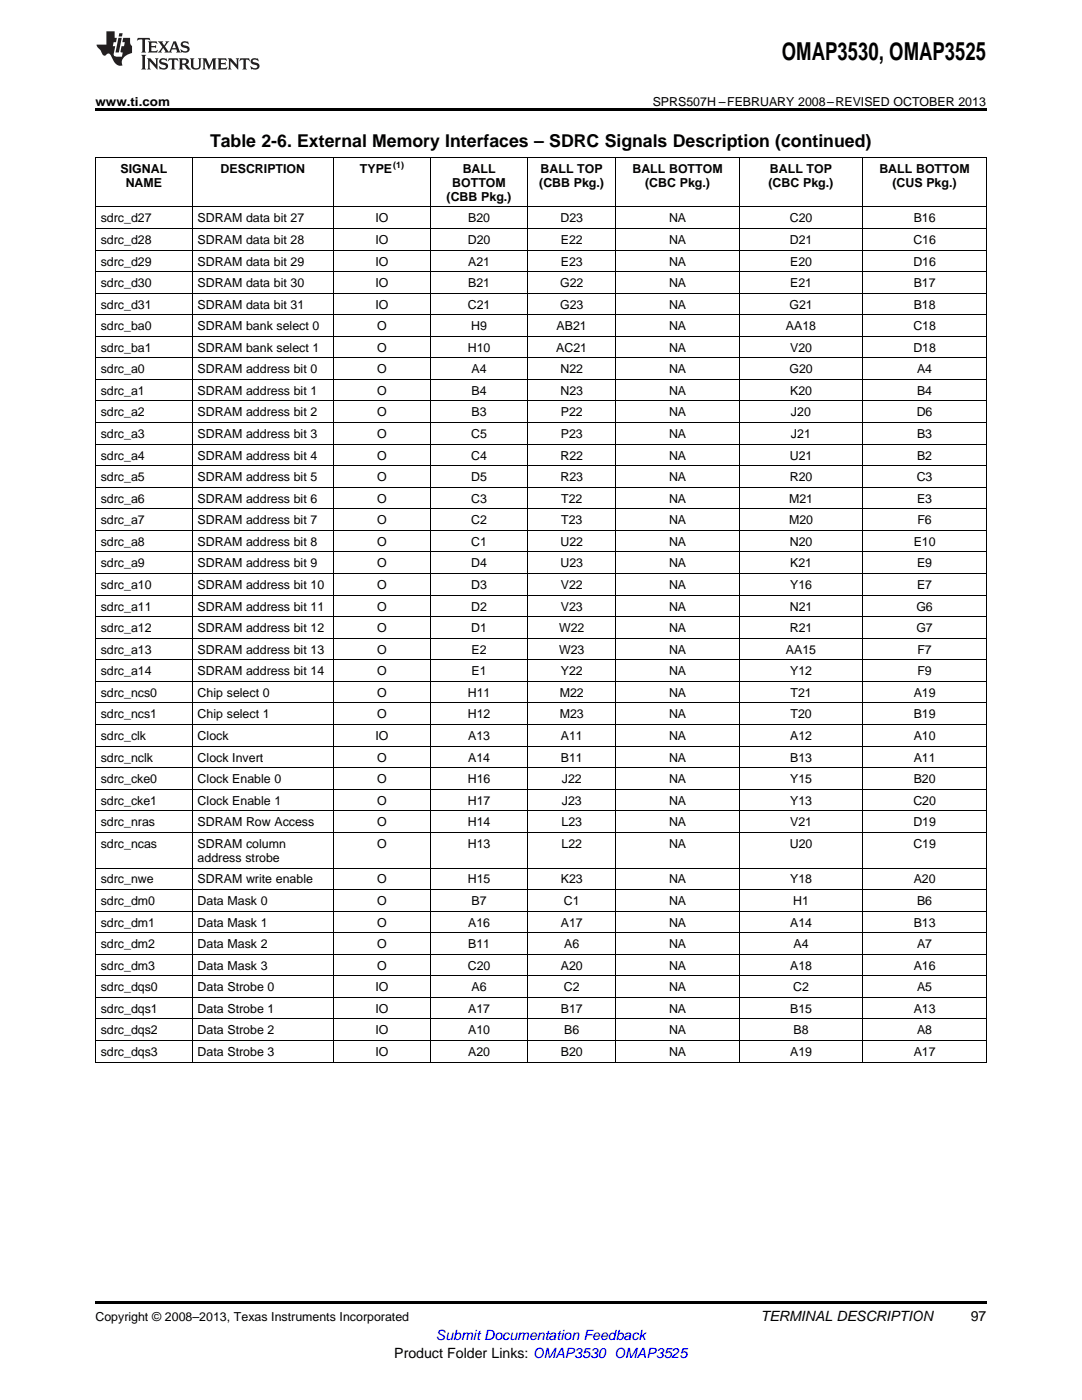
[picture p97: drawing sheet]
<svg xmlns="http://www.w3.org/2000/svg" width="216mm" height="279mm" viewBox="0 0 216 279" stroke-linecap="round" stroke-linejoin="round" font-family="sans-serif">
<defs><g id="words">
<text font-size="4.9" x="156" y="12">OMAP3530, OMAP3525</text>
<text font-size="3.5" x="41.9" y="29.3">Table 2-6. External Memory Interfaces – SDRC Signals Description (continued)</text>
<g font-size="2.8">
<text x="151.8" y="263.6">TERMINAL DESCRIPTION</text>
<text x="193.7" y="263.6">97</text>
<text x="78.7" y="270.9">Product Folder Links: OMAP3530 OMAP3525</text>
</g>
<text font-size="2.8" fill="#00f" x="87" y="267.4">Submit Documentation Feedback</text>
<g font-size="2.5">
<text x="19" y="21.1">www.ti.com</text>
<text x="130.2" y="21.1">SPRS507H –FEBRUARY 2008–REVISED OCTOBER 2013</text>
<text x="24.1" y="34.4">SIGNAL</text>
<text x="44" y="34.4">DESCRIPTION</text>
<text x="71.8" y="34.4">TYPE</text>
<text x="92.3" y="34.4">BALL</text>
<text x="107.9" y="34.4">BALL TOP</text>
<text x="126.2" y="34.4">BALL BOTTOM</text>
<text x="153.6" y="34.4">BALL TOP</text>
<text x="175.5" y="34.4">BALL BOTTOM</text>
<text x="25.1" y="37.3">NAME</text>
<text x="89.1" y="40.1">(CBB Pkg.)</text>
<text x="90.2" y="37.3">BOTTOM</text>
<text x="107.6" y="37.3">(CBB Pkg.)</text>
<text x="128.7" y="37.3">(CBC Pkg.)</text>
<text x="153.4" y="37.3">(CBC Pkg.)</text>
<text x="178.1" y="37.3">(CUS Pkg.)</text>
<text x="20.1" y="44.4">sdrc_d27</text>
<text x="39.4" y="44.4">SDRAM data bit 27</text>
<text x="74.9" y="44.4">IO</text>
<text x="93.4" y="44.4">B20</text>
<text x="111.8" y="44.4">D23</text>
<text x="133.5" y="44.4">NA</text>
<text x="157.6" y="44.4">C20</text>
<text x="182.3" y="44.4">B16</text>
<text x="20.1" y="48.7">sdrc_d28</text>
<text x="20.1" y="53">sdrc_d29</text>
<text x="39.4" y="48.7">SDRAM data bit 28</text>
<text x="39.4" y="53">SDRAM data bit 29</text>
<text x="74.9" y="48.7">IO</text>
<text x="74.9" y="53">IO</text>
<text x="93.3" y="48.7">D20</text>
<text x="93.4" y="53">A21</text>
<text x="111.9" y="48.7">E22</text>
<text x="111.9" y="53">E23</text>
<text x="133.5" y="48.7">NA</text>
<text x="133.5" y="53">NA</text>
<text x="157.6" y="48.7">D21</text>
<text x="157.7" y="53">E20</text>
<text x="182.2" y="48.7">C16</text>
<text x="182.2" y="53">D16</text>
<text x="20.1" y="57.3">sdrc_d30</text>
<text x="39.4" y="57.3">SDRAM data bit 30</text>
<text x="74.9" y="57.3">IO</text>
<text x="93.4" y="57.3">B21</text>
<text x="111.8" y="57.3">G22</text>
<text x="133.5" y="57.3">NA</text>
<text x="157.7" y="57.3">E21</text>
<text x="182.3" y="57.3">B17</text>
<text x="20.1" y="61.6">sdrc_d31</text>
<text x="20.1" y="65.9">sdrc_ba0</text>
<text x="39.4" y="61.6">SDRAM data bit 31</text>
<text x="39.4" y="65.9">SDRAM bank select 0</text>
<text x="74.9" y="61.6">IO</text>
<text x="75.3" y="65.9">O</text>
<text x="93.3" y="61.6">C21</text>
<text x="94" y="65.9">H9</text>
<text x="111.1" y="65.9">AB21</text>
<text x="111.8" y="61.6">G23</text>
<text x="133.5" y="61.6">NA</text>
<text x="133.5" y="65.9">NA</text>
<text x="156.8" y="65.9">AA18</text>
<text x="157.5" y="61.6">G21</text>
<text x="182.2" y="65.9">C18</text>
<text x="182.3" y="61.6">B18</text>
<text x="20.1" y="70.2">sdrc_ba1</text>
<text x="39.4" y="70.2">SDRAM bank select 1</text>
<text x="75.3" y="70.2">O</text>
<text x="93.3" y="70.2">H10</text>
<text x="111" y="70.2">AC21</text>
<text x="133.5" y="70.2">NA</text>
<text x="157.7" y="70.2">V20</text>
<text x="182.2" y="70.2">D18</text>
<text x="20.1" y="74.5">sdrc_a0</text>
<text x="39.4" y="74.5">SDRAM address bit 0</text>
<text x="75.3" y="74.5">O</text>
<text x="94.1" y="74.5">A4</text>
<text x="111.8" y="74.5">N22</text>
<text x="133.5" y="74.5">NA</text>
<text x="157.5" y="74.5">G20</text>
<text x="183" y="74.5">A4</text>
<text x="20.1" y="78.8">sdrc_a1</text>
<text x="20.1" y="83.1">sdrc_a2</text>
<text x="39.4" y="78.8">SDRAM address bit 1</text>
<text x="39.4" y="83.1">SDRAM address bit 2</text>
<text x="75.3" y="78.8">O</text>
<text x="75.3" y="83.1">O</text>
<text x="94.1" y="78.8">B4</text>
<text x="94.1" y="83.1">B3</text>
<text x="111.8" y="78.8">N23</text>
<text x="111.9" y="83.1">P22</text>
<text x="133.5" y="78.8">NA</text>
<text x="133.5" y="83.1">NA</text>
<text x="157.7" y="78.8">K20</text>
<text x="157.8" y="83.1">J20</text>
<text x="182.9" y="83.1">D6</text>
<text x="183" y="78.8">B4</text>
<text x="20.1" y="87.4">sdrc_a3</text>
<text x="39.4" y="87.4">SDRAM address bit 3</text>
<text x="75.3" y="87.4">O</text>
<text x="94" y="87.4">C5</text>
<text x="111.9" y="87.4">P23</text>
<text x="133.5" y="87.4">NA</text>
<text x="157.8" y="87.4">J21</text>
<text x="183" y="87.4">B3</text>
<text x="20.1" y="91.7">sdrc_a4</text>
<text x="39.4" y="91.7">SDRAM address bit 4</text>
<text x="75.3" y="91.7">O</text>
<text x="94" y="91.7">C4</text>
<text x="111.8" y="91.7">R22</text>
<text x="133.5" y="91.7">NA</text>
<text x="157.6" y="91.7">U21</text>
<text x="183" y="91.7">B2</text>
<text x="20.1" y="96">sdrc_a5</text>
<text x="20.1" y="100.3">sdrc_a6</text>
<text x="39.4" y="96">SDRAM address bit 5</text>
<text x="39.4" y="100.3">SDRAM address bit 6</text>
<text x="75.3" y="96">O</text>
<text x="75.3" y="100.3">O</text>
<text x="94" y="96">D5</text>
<text x="94" y="100.3">C3</text>
<text x="111.8" y="96">R23</text>
<text x="112" y="100.3">T22</text>
<text x="133.5" y="96">NA</text>
<text x="133.5" y="100.3">NA</text>
<text x="157.4" y="100.3">M21</text>
<text x="157.6" y="96">R20</text>
<text x="182.9" y="96">C3</text>
<text x="183" y="100.3">E3</text>
<text x="20.1" y="104.6">sdrc_a7</text>
<text x="39.4" y="104.6">SDRAM address bit 7</text>
<text x="75.3" y="104.6">O</text>
<text x="94" y="104.6">C2</text>
<text x="112" y="104.6">T23</text>
<text x="133.5" y="104.6">NA</text>
<text x="157.4" y="104.6">M20</text>
<text x="183.1" y="104.6">F6</text>
<text x="20.1" y="108.9">sdrc_a8</text>
<text x="20.1" y="113.2">sdrc_a9</text>
<text x="39.4" y="108.9">SDRAM address bit 8</text>
<text x="39.4" y="113.2">SDRAM address bit 9</text>
<text x="75.3" y="108.9">O</text>
<text x="75.3" y="113.2">O</text>
<text x="94" y="108.9">C1</text>
<text x="94" y="113.2">D4</text>
<text x="111.8" y="108.9">U22</text>
<text x="111.8" y="113.2">U23</text>
<text x="133.5" y="108.9">NA</text>
<text x="133.5" y="113.2">NA</text>
<text x="157.6" y="108.9">N20</text>
<text x="157.7" y="113.2">K21</text>
<text x="182.3" y="108.9">E10</text>
<text x="183" y="113.2">E9</text>
<text x="20.1" y="117.5">sdrc_a10</text>
<text x="39.4" y="117.5">SDRAM address bit 10</text>
<text x="75.3" y="117.5">O</text>
<text x="94" y="117.5">D3</text>
<text x="111.9" y="117.5">V22</text>
<text x="133.5" y="117.5">NA</text>
<text x="157.7" y="117.5">Y16</text>
<text x="183" y="117.5">E7</text>
<text x="20.1" y="121.8">sdrc_a11</text>
<text x="39.4" y="121.8">SDRAM address bit 11</text>
<text x="75.3" y="121.8">O</text>
<text x="94" y="121.8">D2</text>
<text x="111.9" y="121.8">V23</text>
<text x="133.5" y="121.8">NA</text>
<text x="157.6" y="121.8">N21</text>
<text x="182.8" y="121.8">G6</text>
<text x="20.1" y="126.2">sdrc_a12</text>
<text x="20.1" y="130.5">sdrc_a13</text>
<text x="39.4" y="126.2">SDRAM address bit 12</text>
<text x="39.4" y="130.5">SDRAM address bit 13</text>
<text x="75.3" y="126.2">O</text>
<text x="75.3" y="130.5">O</text>
<text x="94" y="126.2">D1</text>
<text x="94.1" y="130.5">E2</text>
<text x="111.5" y="126.2">W22</text>
<text x="111.5" y="130.5">W23</text>
<text x="133.5" y="126.2">NA</text>
<text x="133.5" y="130.5">NA</text>
<text x="156.8" y="130.5">AA15</text>
<text x="157.6" y="126.2">R21</text>
<text x="182.8" y="126.2">G7</text>
<text x="183.1" y="130.5">F7</text>
<text x="20.1" y="134.8">sdrc_a14</text>
<text x="39.4" y="134.8">SDRAM address bit 14</text>
<text x="75.3" y="134.8">O</text>
<text x="94.1" y="134.8">E1</text>
<text x="111.9" y="134.8">Y22</text>
<text x="133.5" y="134.8">NA</text>
<text x="157.7" y="134.8">Y12</text>
<text x="183.1" y="134.8">F9</text>
<text x="20.1" y="139.1">sdrc_ncs0</text>
<text x="20.1" y="143.4">sdrc_ncs1</text>
<text x="39.4" y="139.1">Chip select 0</text>
<text x="39.4" y="143.4">Chip select 1</text>
<text x="75.3" y="139.1">O</text>
<text x="75.3" y="143.4">O</text>
<text x="93.3" y="139.1">H11</text>
<text x="93.3" y="143.4">H12</text>
<text x="111.7" y="139.1">M22</text>
<text x="111.7" y="143.4">M23</text>
<text x="133.5" y="139.1">NA</text>
<text x="133.5" y="143.4">NA</text>
<text x="157.7" y="139.1">T21</text>
<text x="157.7" y="143.4">T20</text>
<text x="182.3" y="139.1">A19</text>
<text x="182.3" y="143.4">B19</text>
<text x="20.1" y="147.7">sdrc_clk</text>
<text x="39.4" y="147.7">Clock</text>
<text x="74.9" y="147.7">IO</text>
<text x="93.4" y="147.7">A13</text>
<text x="111.9" y="147.7">A11</text>
<text x="133.5" y="147.7">NA</text>
<text x="157.7" y="147.7">A12</text>
<text x="182.3" y="147.7">A10</text>
<text x="20.1" y="152">sdrc_nclk</text>
<text x="39.4" y="152">Clock Invert</text>
<text x="75.3" y="152">O</text>
<text x="93.4" y="152">A14</text>
<text x="111.9" y="152">B11</text>
<text x="133.5" y="152">NA</text>
<text x="157.7" y="152">B13</text>
<text x="182.3" y="152">A11</text>
<text x="20.1" y="156.3">sdrc_cke0</text>
<text x="20.1" y="160.6">sdrc_cke1</text>
<text x="39.4" y="156.3">Clock Enable 0</text>
<text x="39.4" y="160.6">Clock Enable 1</text>
<text x="75.3" y="156.3">O</text>
<text x="75.3" y="160.6">O</text>
<text x="93.3" y="156.3">H16</text>
<text x="93.3" y="160.6">H17</text>
<text x="112.1" y="156.3">J22</text>
<text x="112.1" y="160.6">J23</text>
<text x="133.5" y="156.3">NA</text>
<text x="133.5" y="160.6">NA</text>
<text x="157.7" y="156.3">Y15</text>
<text x="157.7" y="160.6">Y13</text>
<text x="182.2" y="160.6">C20</text>
<text x="182.3" y="156.3">B20</text>
<text x="20.1" y="164.9">sdrc_nras</text>
<text x="39.4" y="164.9">SDRAM Row Access</text>
<text x="75.3" y="164.9">O</text>
<text x="93.3" y="164.9">H14</text>
<text x="112" y="164.9">L23</text>
<text x="133.5" y="164.9">NA</text>
<text x="157.7" y="164.9">V21</text>
<text x="182.2" y="164.9">D19</text>
<text x="20.1" y="169.2">sdrc_ncas</text>
<text x="39.4" y="169.2">SDRAM column</text>
<text x="39.4" y="172">address strobe</text>
<text x="75.3" y="169.2">O</text>
<text x="93.3" y="169.2">H13</text>
<text x="112" y="169.2">L22</text>
<text x="133.5" y="169.2">NA</text>
<text x="157.6" y="169.2">U20</text>
<text x="182.2" y="169.2">C19</text>
<text x="20.1" y="176.3">sdrc_nwe</text>
<text x="39.4" y="176.3">SDRAM write enable</text>
<text x="75.3" y="176.3">O</text>
<text x="93.3" y="176.3">H15</text>
<text x="111.9" y="176.3">K23</text>
<text x="133.5" y="176.3">NA</text>
<text x="157.7" y="176.3">Y18</text>
<text x="182.3" y="176.3">A20</text>
<text x="20.1" y="180.6">sdrc_dm0</text>
<text x="20.1" y="184.9">sdrc_dm1</text>
<text x="39.4" y="180.6">Data Mask 0</text>
<text x="39.4" y="184.9">Data Mask 1</text>
<text x="75.3" y="180.6">O</text>
<text x="75.3" y="184.9">O</text>
<text x="93.4" y="184.9">A16</text>
<text x="94.1" y="180.6">B7</text>
<text x="111.9" y="184.9">A17</text>
<text x="112.5" y="180.6">C1</text>
<text x="133.5" y="180.6">NA</text>
<text x="133.5" y="184.9">NA</text>
<text x="157.7" y="184.9">A14</text>
<text x="158.3" y="180.6">H1</text>
<text x="182.3" y="184.9">B13</text>
<text x="183" y="180.6">B6</text>
<text x="20.1" y="189.2">sdrc_dm2</text>
<text x="39.4" y="189.2">Data Mask 2</text>
<text x="75.3" y="189.2">O</text>
<text x="93.4" y="189.2">B11</text>
<text x="112.6" y="189.2">A6</text>
<text x="133.5" y="189.2">NA</text>
<text x="158.3" y="189.2">A4</text>
<text x="183" y="189.2">A7</text>
<text x="20.1" y="193.5">sdrc_dm3</text>
<text x="20.1" y="197.8">sdrc_dqs0</text>
<text x="39.4" y="193.5">Data Mask 3</text>
<text x="39.4" y="197.8">Data Strobe 0</text>
<text x="74.9" y="197.8">IO</text>
<text x="75.3" y="193.5">O</text>
<text x="93.3" y="193.5">C20</text>
<text x="94.1" y="197.8">A6</text>
<text x="111.9" y="193.5">A20</text>
<text x="112.5" y="197.8">C2</text>
<text x="133.5" y="193.5">NA</text>
<text x="133.5" y="197.8">NA</text>
<text x="157.7" y="193.5">A18</text>
<text x="158.3" y="197.8">C2</text>
<text x="182.3" y="193.5">A16</text>
<text x="183" y="197.8">A5</text>
<text x="20.1" y="202.1">sdrc_dqs1</text>
<text x="39.4" y="202.1">Data Strobe 1</text>
<text x="74.9" y="202.1">IO</text>
<text x="93.4" y="202.1">A17</text>
<text x="111.9" y="202.1">B17</text>
<text x="133.5" y="202.1">NA</text>
<text x="157.7" y="202.1">B15</text>
<text x="182.3" y="202.1">A13</text>
<text x="20.1" y="206.4">sdrc_dqs2</text>
<text x="39.4" y="206.4">Data Strobe 2</text>
<text x="74.9" y="206.4">IO</text>
<text x="93.4" y="206.4">A10</text>
<text x="112.6" y="206.4">B6</text>
<text x="133.5" y="206.4">NA</text>
<text x="158.3" y="206.4">B8</text>
<text x="183" y="206.4">A8</text>
<text x="20.1" y="210.7">sdrc_dqs3</text>
<text x="39.4" y="210.7">Data Strobe 3</text>
<text x="74.9" y="210.7">IO</text>
<text x="93.4" y="210.7">A20</text>
<text x="111.9" y="210.7">B20</text>
<text x="133.5" y="210.7">NA</text>
<text x="157.7" y="210.7">A19</text>
<text x="182.3" y="210.7">A17</text>
<text x="19" y="263.6">Copyright © 2008–2013, Texas Instruments Incorporated</text>
</g>
<text font-size="1.8" x="78.5" y="33.4">(1)</text>
</g></defs>
<path d="M19 21.6h177.8v.6h-177.8zM19 259.7h177.8v.5h-177.8z" fill="#000"/>
<g fill="none" stroke="#000" stroke-width=".2">
<path d="M19 31.3h177.8M19.1 31.4v180.6M38.3 31.4v180.6M66.5 31.4v180.6M85.9 31.4v180.6M105.3 31.4v180.6M122.9 31.4v180.6M147.5 31.4v180.6M172.1 31.4v180.6M196.8 31.4v180.6M19 58.5h177.8M19 54.2h177.8"/>
<path d="M19 49.9h177.8M19 45.6h177.8M19 41.3h177.8M19 75.7h177.8M19 71.4h177.8M19 67.1h177.8M19 62.8h177.8M19 97.2h177.8M19 92.9h177.8M19 88.6h177.8M19 84.3h177.8M19 80h177.8"/>
<path d="M19 118.8h177.8M19 114.5h177.8M19 110.2h177.8M19 105.9h177.8M19 101.5h177.8M19 136h177.8M19 131.7h177.8M19 127.4h177.8M19 123.1h177.8M19 157.5h177.8M19 153.2h177.8M19 148.9h177.8"/>
<path d="M19 144.6h177.8M19 140.3h177.8M19 177.5h177.8M19 173.2h177.8M19 166.1h177.8M19 161.8h177.8M19 199.1h177.8M19 194.8h177.8M19 190.4h177.8M19 186.1h177.8M19 181.8h177.8M19 212h177.8"/>
<path d="M19 207.7h177.8M19 203.4h177.8"/>
</g>
<g fill="#231f20">
<path d="M27.5 7.6l-.1 .5 .4-.2h.6v.1v2.1l-.2 .4h1l-.3-.4v-2.1l.1-.1h.5l.5 .2-.2-.5zM29.5 8.3l.2 .3v1.5l-.2 .4h1.8l.2-.6a1.04 1.04 0 0 1-1.3 .2v-.7h.6l.3 .2v-.6l-.3 .2h-.6v-.6l.8-.1 .4 .3-.2-.5zM31.5 8.3l.9 1.1-.9 1.1h.8l-.2-.2 .5-.7 .4 .7-.2 .2h1.5l-.1-.2 .1-.4h.9l.1 .4-.2 .2h1l-.3-.3-.7-1.9h-.5l-.9 2-.8-1 .9-1h-.8l.1 .3-.3 .5-.4-.6 .2-.2zM34.7 8.6l.4 1h-.7zM36.3 8.4a.63 .63 0 0 0-.2 .7 .63 .63 0 0 0 .6 .4l.6 .2 .1 .2a.75 .75 0 0 1-.7 .4 .75 .75 0 0 1-.6-.5l.1 .7 .1-.1a1.11 1.11 0 0 0 1.5-.6 1.13 1.13 0 0 0-1.2-.8l-.1-.4a1.04 1.04 0 0 1 1.2 .2l-.2-.5-.1 .1-.5-.2zM28.2 10.9l.2 .4v2.2l-.2 .4h1l-.3-.4v-2.2l.3-.4zM29.3 11.6l.3 .4v1.5l-.3 .4h.8l-.2-.4v-1.3l1.5 1.7v-1.9l.2-.4h-.7l.2 .4v.9l-1.1-1.3zM32 11.8a.62 .62 0 0 0-.2 .7 .62 .62 0 0 0 .6 .4l.6 .1 .1 .3a.76 .76 0 0 1-.7 .3 .76 .76 0 0 1-.6-.4l.1 .7 .1-.1a1.11 1.11 0 0 0 1.5-.6 1.13 1.13 0 0 0-1.2-.8l-.1-.4a1.04 1.04 0 0 1 1.2 .2l-.2-.6-.1 .1-.5-.1zM33.7 11.6l-.2 .6a.61 .61 0 0 1 .8-.3v1.6l-.2 .4h.9l-.2-.4v-1.6a.63 .63 0 0 1 .8 .3l-.2-.6zM35.6 11.6l.3 .4v1.5l-.3 .4h1l-.2-.2v-.8l.5 .2a.76 .76 0 0 0 1.2 .7l-1-1a.58 .58 0 0 0 .6-.5 .58 .58 0 0 0-.5-.6zM36.4 11.9h.1a.45 .45 0 0 1 .5 .1 .45 .45 0 0 1 .1 .5l-.7 .2zM37.9 11.6l.2 .2a2.17 2.17 0 0 0 .3 1.9 .99 .99 0 0 0 1.6-.6v-1.1l.2-.4h-.7l.2 .2a1.92 1.92 0 0 1-.2 1.8 .6 .6 0 0 1-.9-.5v-1.1l.2-.4zM40.4 11.6l.2 .4v1.5l-.2 .4h.7l-.2-.4v-1.4l.8 1.8 .8-1.8v1.4l-.2 .4h.9l-.2-.4v-1.5l.2-.4h-.8l-.6 1.5-.6-1.5zM43.4 11.6l.2 .4v1.5l-.2 .4h1.8l.2-.6a1.04 1.04 0 0 1-1.3 .1v-.6h.5l.4 .2v-.6l-.4 .2h-.5v-.7h.8l.3 .3-.1-.6zM45.5 11.6l.2 .4v1.5l-.2 .4h.7l-.2-.4v-1.3l1.5 1.7v-1.9l.2-.4h-.7l.2 .4v.9l-1.1-1.3zM47.9 11.6l-.1 .6a.61 .61 0 0 1 .8-.3v1.6l-.3 .4h1l-.3-.4 .1-1.6a.63 .63 0 0 1 .7 .3l-.1-.6zM50.2 11.8a.62 .62 0 0 0-.2 .7 .62 .62 0 0 0 .6 .4l.6 .1 .2 .3a.76 .76 0 0 1-.8 .3 .76 .76 0 0 1-.6-.4l.1 .7 .2-.1a1.11 1.11 0 0 0 1.5-.6 1.13 1.13 0 0 0-1.3-.8l-.1-.4a1.04 1.04 0 0 1 1.2 .2l-.1-.6-.2 .1-.5-.1z"/>
<path d="M21.2 6.3v2.6h-1.9l.1 .4 .7 .9a.91 .91 0 0 0 1 .8 .56 .56 0 0 1 .5-.3 .56 .56 0 0 1 .5 .3l.4 .8a1.53 1.53 0 0 0 1.9 1.2 1.54 1.54 0 0 1 1-2.1l.9-.3v-1.4a1.52 1.52 0 0 1-.3-1.6h-1.4l-.2 .8h.5l-.2 .8h-.4l-.2 1v.2l.4 .1-.2 .8a1.93 1.93 0 0 1-1.6-.3l.3-1.8h-.5l.2-.8h.4l.2-.8h-.4v-1.3zM23.6 7.6l-.6 2.9h.7l.6-2.9zM23.8 6.6l-.1 .7h.6l.2-.7z"/>
</g>
<use href="#words"/>
</svg>
